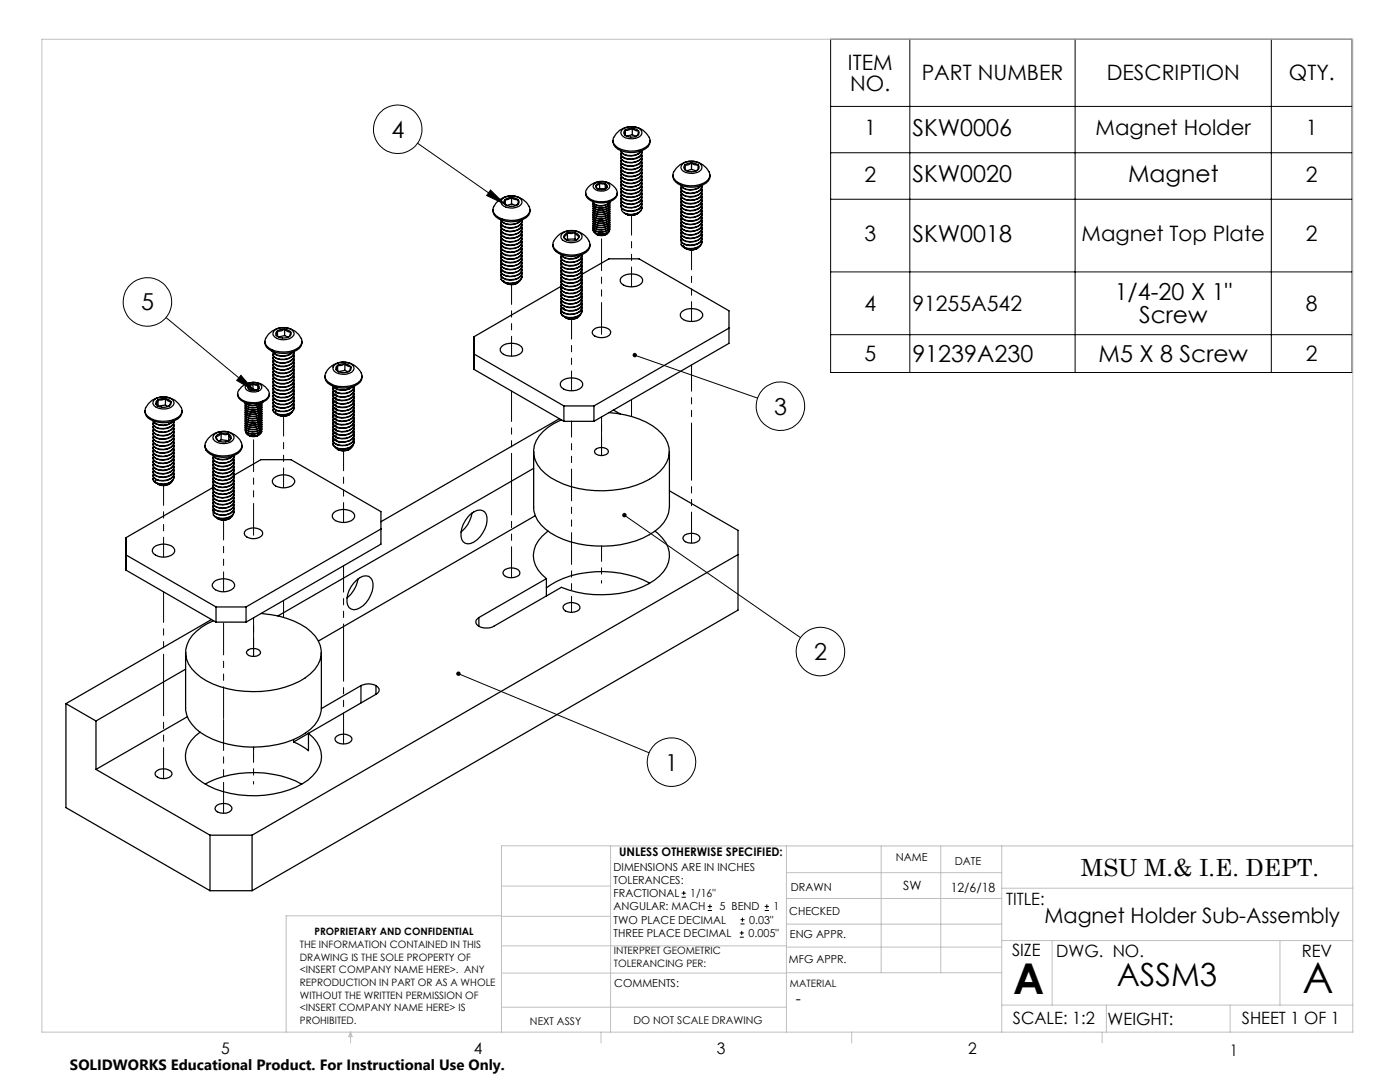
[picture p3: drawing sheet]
<svg xmlns="http://www.w3.org/2000/svg" width="279mm" height="216mm" viewBox="0 0 279 216" stroke-linecap="round" stroke-linejoin="round" font-family="sans-serif">
<defs><g id="words">
<g font-size="8.5">
<text x="202.2" y="198.3">A</text>
<text x="260" y="198.1">A</text>
</g>
<text font-size="6.3" x="222.9" y="196.8">ASSM3</text>
<g font-size="4.7">
<text x="78.1" y="27.5">4</text>
<text x="182.1" y="27.1">SKW0006</text>
<text x="182.1" y="36.4">SKW0020</text>
<text x="225.1" y="36.4">Magnet</text>
<text x="182.1" y="48.2">SKW0018</text>
<text x="222.5" y="59.9">1/4-20 X 1&quot;</text>
<text x="28.1" y="61.9">5</text>
<text x="227.3" y="64.4">Screw</text>
<text x="182.1" y="72.2">91239A230</text>
<text x="219.2" y="72.2">M5 X 8 Screw</text>
<text x="154.5" y="82.7">3</text>
<text x="162.5" y="131.7">2</text>
<text x="132.7" y="153.8">1</text>
<text x="215.7" y="174.7">MSU M.&amp; I.E. DEPT.</text>
</g>
<g font-size="4.2">
<text x="169.2" y="14">ITEM</text>
<text x="184" y="16">PART NUMBER</text>
<text x="220.9" y="16">DESCRIPTION</text>
<text x="257.2" y="16">QTY.</text>
<text x="169.7" y="18.1">NO.</text>
<text x="172.5" y="27">1</text>
<text x="218.7" y="27">Magnet Holder</text>
<text x="260.6" y="27">1</text>
<text x="172.5" y="36.2">2</text>
<text x="260.6" y="36.2">2</text>
<text x="172.5" y="48.1">3</text>
<text x="215.8" y="48.1">Magnet Top Plate</text>
<text x="260.6" y="48.1">2</text>
<text x="172.5" y="62">4</text>
<text x="182.1" y="62">91255A542</text>
<text x="260.6" y="62">8</text>
<text x="172.5" y="72.1">5</text>
<text x="260.6" y="72.1">2</text>
<text x="208.4" y="184.3">Magnet Holder Sub-Assembly</text>
</g>
<g font-size="3.4">
<text x="200.8" y="180.5">TITLE:</text>
<text x="202" y="190.8">SIZE</text>
<text x="210.8" y="190.9">DWG. NO.</text>
<text x="259.8" y="191">REV</text>
<text x="202.1" y="204.4">SCALE: 1:2</text>
<text x="221" y="204.5">WEIGHT:</text>
<text x="247.8" y="204.4">SHEET 1 OF 1</text>
</g>
<g font-size="3.2">
<text x="158.8" y="200.4">-</text>
<text x="44.2" y="210.4">5</text>
<text x="94.6" y="210.3">4</text>
<text x="143.1" y="210.4">3</text>
<text x="193.2" y="210.3">2</text>
<text x="245.4" y="210.6">1</text>
</g>
<text font-size="3" x="14" y="213.5">SOLIDWORKS Educational Product. For Instructional Use Only.</text>
<g font-size="2.5">
<text x="180.3" y="177.7">SW</text>
<text x="189.7" y="177.9">12/6/18</text>
</g>
<text font-size="2.4" x="123.6" y="170.8">UNLESS OTHERWISE SPECIFIED:</text>
<g font-size="2.2">
<text x="122.5" y="173.7">DIMENSIONS ARE IN INCHES</text>
<text x="178.8" y="171.8">NAME</text>
<text x="190.6" y="172.5">DATE</text>
<text x="122.5" y="176.4">TOLERANCES:</text>
<text x="122.5" y="179">FRACTIONAL</text>
<text x="137.8" y="179">1/16&quot;</text>
<text x="157.8" y="177.8">DRAWN</text>
<text x="122.5" y="184.3">TWO PLACE DECIMAL</text>
<text x="122.5" y="181.7">ANGULAR: MACH</text>
<text x="143.6" y="181.7">5 BEND</text>
<text x="149.5" y="184.3">0.03&quot;</text>
<text x="154.4" y="181.7">1</text>
<text x="157.5" y="182.5">CHECKED</text>
<text x="122.5" y="187">THREE PLACE DECIMAL</text>
<text x="149.4" y="187">0.005&quot;</text>
<text x="157.6" y="187.2">ENG APPR.</text>
<text x="122.6" y="197">COMMENTS:</text>
<text x="157.4" y="192.2">MFG APPR.</text>
</g>
<g font-size="2.1">
<text x="105.8" y="204.5">NEXT ASSY</text>
<text x="126.4" y="204.3">DO NOT SCALE DRAWING</text>
</g>
<g font-size="2">
<text x="59.8" y="189.2">THE INFORMATION CONTAINED IN THIS</text>
<text x="59.8" y="191.7">DRAWING IS THE SOLE PROPERTY OF</text>
<text x="62.8" y="186.5">PROPRIETARY AND CONFIDENTIAL</text>
<text x="122.5" y="190.4">INTERPRET GEOMETRIC</text>
<text x="59.8" y="194.2">&lt;INSERT COMPANY NAME HERE&gt;. ANY</text>
<text x="59.8" y="196.8">REPRODUCTION IN PART OR AS A WHOLE</text>
<text x="122.5" y="192.9">TOLERANCING PER:</text>
<text x="157.7" y="197">MATERIAL</text>
<text x="59.8" y="199.3">WITHOUT THE WRITTEN PERMISSION OF</text>
<text x="59.8" y="201.8">&lt;INSERT COMPANY NAME HERE&gt; IS</text>
<text x="59.8" y="204.3">PROHIBITED.</text>
</g>
</g></defs>
<g fill="none" stroke="#000" stroke-width=".2">
<path d="M165.8 7.8h104v66.5h-104zM181.6 7.8v66.5M214.6 7.8v66.5M253.7 7.8v66.5M83.3 28.6l17.5 12.1M97.9 37.9l2.9 2.8-3.7-1.7zM165.8 30.5h104M165.8 39.8h104M165.8 21.2h104M165.8 54.3h104M33.1 63.4l17.6 14.5M48.1 74.9l2.6 3-3.5-2z"/>
<path d="M126.7 70.9l24.5 8.5M165.8 66.8h104M124.6 102.8l35.2 24.4M91.5 134.4l38 15.8M136 179h.9M136 178.2h.9M136.5 177.8v.8M141.3 181.7h.8M141.3 180.9h.8M141.7 180.4v.9M147.6 187h.8M147.6 186.2h.8"/>
<path d="M147.8 184.4h.8M147.8 183.5h.8M148 185.7v.9M148.2 183.1v.8M152.6 181.7h.9M152.6 180.9h.9M153 180.4v.9"/>
<circle cx="79.4" cy="25.8" r="4.8"/>
<circle cx="29.4" cy="60.2" r="4.8"/>
<circle cx="155.8" cy="81.1" r="4.8"/>
<circle cx="163.7" cy="130" r="4.8"/>
<circle cx="134" cy="152.1" r="4.8"/>
</g>
<g fill="none" stroke="#c0c0c0" stroke-width=".2">
<path d="M8.4 7.8h261.6v198.2h-261.6zM100.1 176.8h21.7M121.8 168.8v37.2M157 168.8v37.2M157 179.3h42.9M157 174.1h42.9M175.9 168.8v25.3M187.7 168.8v25.3M199.9 177.2h70.1M199.9 168.8v37.2M270 168.8h-169.9v37.2M100.1 194.2h56.9"/>
<path d="M100.1 188.7h56.9M100.1 182.8h21.7M100.1 182.7h-43v23.3M157 194.1h42.9M157 184.4h42.9M157 189h42.9M199.9 187.7h70.1M210 187.7v12.9M255.4 187.7v12.9M70 206v2.1M70 206l.3 .8h-.7zM100.1 201h56.9"/>
<path d="M119.9 206v2.1M170 206v2.1M199.9 200.6h70.1M220 206v2.1M220.8 200.6v5.4M245.5 200.6v5.4"/>
</g>
<path d="M48.1 74.9l2.6 3-3.5-2zM97.9 37.9l2.9 2.8-3.7-1.7zM126.4 70.6l-.1 .1 .4 .2-.4-.2a.44 .44 0 0 0 .4 .6 .44 .44 0 0 0 .4-.6 .44 .44 0 0 0-.7-.1zM124.2 102.6a.44 .44 0 0 0 .3 .7 .44 .44 0 0 0 .5-.6 .44 .44 0 0 0-.7-.2l.3 .3zM91.2 134.1l-.1 .2 .4 .1-.4-.1a.45 .45 0 0 0 .4 .6 .45 .45 0 0 0 .4-.7 .45 .45 0 0 0-.7-.1z" fill="#000"/>
<g fill="none" stroke="#000" stroke-width=".25">
<path d="M100.3 39.6a3.2 3.2 0 0 1 3.6 .1l.2 .3a1.14 1.14 0 0 1-1.1 1.4 2.35 2.35 0 0 1-3-1v-.4zM100.8 39.9a.56 .56 0 0 0 0 .8M100.8 39.9v.8M102.1 39.4l-.6 .1-.7 .4M102.1 39.4l.6 .1 .7 .4M102.1 39.4l-.6 .4-.7 .1M102.1 39.4l.4 .3 .9 .2M102.1 39.4v1.3M103.4 39.9a.56 .56 0 0 1 0 .8M103.4 39.9v.8M116.9 38.5a1.8 1.8 0 0 0 1.8 1.8 4.4 4.4 0 0 0 4.2-.9l.3-.4v-.5M117.4 37.3a3.4 3.4 0 0 1 5.8 1 1.66 1.66 0 0 1-1.4 1.6 4.4 4.4 0 0 1-4.7-.8 1.36 1.36 0 0 1 .3-1.8z"/>
<path d="M118.5 36.9a2.2 2.2 0 0 1 3.2 .1 1.05 1.05 0 0 1-1.2 1.1 1.88 1.88 0 0 1-2.1-.9zM118.9 37a1.21 1.21 0 0 0 1.9 .7l.4-.4M118.9 37l.3 .6M119.7 36.5l1.1 .2M119.7 36.5l-.5 .2-.3 .3M119.7 36.5l-.4 .4-.4 .1M119.7 36.5l.6 .2h.5M119.7 37.6l-.3 .1M119.7 36.5v1.1M120.8 36.7l.3 .2 .1 .4M120.8 36.7l.4 .6M120.8 36.7v1"/>
<path d="M121.2 37.3l-.4 .4-1.1-.1M122.3 28v.3a2.6 2.6 0 0 0 2.6 2 5 5 0 0 0 4.5-1.1l.2-.5 .1-.7M123 26.6a3.9 3.9 0 0 1 6.7 1.3 1.86 1.86 0 0 1-1.4 1.8 5.4 5.4 0 0 1-5.5-.6 1.4 1.4 0 0 1-.3-1.7zM123.9 30.1a1.23 1.23 0 0 0 1.3 1 2.65 2.65 0 0 0 2.9-1.1v.3a1.85 1.85 0 0 1-2 1.4 1.88 1.88 0 0 1-2.2-1l.1-.3M123.9 30a1.23 1.23 0 0 0 1.3 1 2.76 2.76 0 0 0 2.8-.9M123.9 36.9v.1M124 26.1a2.92 2.92 0 0 1 3.9-.2 .92 .92 0 0 1-.4 1.5 2.95 2.95 0 0 1-3.5-.5l-.1-.4zM124.6 26.8a2.21 2.21 0 0 0 2.6 .2M124.6 26.8l.5 .4 1.1-.3M124.8 26a.58 .58 0 0 0-.2 .8M124.8 26l-.2 .8M124.8 26v1"/>
<path d="M126.2 25.6l.7 .2 .5 .3M126.2 25.6l-1 .1-.4 .3M126.2 25.6l.7 .5h.5M126.2 25.6l-1 .4h-.4M126.2 26.9l.7 .3M126.2 25.6v1.3M127.2 27l-.2 .1M127.4 26.1a.62 .62 0 0 1-.2 .9M127.4 26.1l-.2 .9M128.1 39.7v.3a1.84 1.84 0 0 1-2 1.4 1.88 1.88 0 0 1-2.2-1l.1-.4M128.1 39v.3a1.85 1.85 0 0 1-2 1.4 1.88 1.88 0 0 1-2.2-1l.1-.3M128.1 38.3v.3a1.91 1.91 0 0 1-2 1.4 1.99 1.99 0 0 1-2.2-1l.1-.3"/>
<path d="M128.1 37.6v.3a1.85 1.85 0 0 1-2 1.4 1.88 1.88 0 0 1-2.2-1l.1-.3M128.1 36.9v.3a1.85 1.85 0 0 1-2 1.4 1.88 1.88 0 0 1-2.2-1l.1-.3M128.1 36.3v.2a1.84 1.84 0 0 1-2 1.5 1.88 1.88 0 0 1-2.2-1.1l.1-.3M128.1 35.6v.2a1.85 1.85 0 0 1-2 1.5 1.88 1.88 0 0 1-2.2-1.1l.1-.3M128.1 34.9v.2a1.91 1.91 0 0 1-2 1.5 1.99 1.99 0 0 1-2.2-1l.1-.4M128.1 34.2v.3a1.85 1.85 0 0 1-2 1.4 1.88 1.88 0 0 1-2.2-1l.1-.4M128.1 33.5v.3a1.85 1.85 0 0 1-2 1.4 1.88 1.88 0 0 1-2.2-1.1l.1-.3M128.1 32.8v.3a1.84 1.84 0 0 1-2 1.4 1.88 1.88 0 0 1-2.2-1l.1-.4M128.1 32.1v.3a1.85 1.85 0 0 1-2 1.4 1.88 1.88 0 0 1-2.2-1l.1-.3M128.1 31.4v.3a1.91 1.91 0 0 1-2 1.4 1.99 1.99 0 0 1-2.2-1l.1-.4M128.1 30.7v.3a1.85 1.85 0 0 1-2 1.4 1.88 1.88 0 0 1-2.2-1l.1-.4M128.1 39.3a1.34 1.34 0 0 1-1.2 1.3 2.99 2.99 0 0 1-2.8-.4l-.2-.5"/>
<path d="M128.1 38.6a1.39 1.39 0 0 1-1.2 1.4 2.86 2.86 0 0 1-2.8-.5l-.2-.5M128.1 37.9a1.34 1.34 0 0 1-1.2 1.4 2.86 2.86 0 0 1-2.8-.5l-.2-.5M128.1 37.3a1.39 1.39 0 0 1-1.2 1.3 2.86 2.86 0 0 1-2.8-.5l-.2-.5M128.1 36.5a1.39 1.39 0 0 1-1.2 1.4 2.86 2.86 0 0 1-2.8-.5l-.2-.4M128.1 35.9a1.34 1.34 0 0 1-1.2 1.3 2.99 2.99 0 0 1-2.8-.4l-.2-.6M128.1 35.2a1.85 1.85 0 0 1-2 1.5 1.84 1.84 0 0 1-2.2-1.1v-.1M128.1 34.5a1.34 1.34 0 0 1-1.2 1.3 2.86 2.86 0 0 1-2.8-.5l-.2-.5M128.1 33.8a1.39 1.39 0 0 1-1.2 1.3 2.86 2.86 0 0 1-2.8-.4l-.2-.6M128.1 33.1a1.39 1.39 0 0 1-1.2 1.3 2.86 2.86 0 0 1-2.8-.4l-.2-.6M128.1 32.4a1.34 1.34 0 0 1-1.2 1.3 2.99 2.99 0 0 1-2.8-.4l-.2-.6M128.1 31.8a1.85 1.85 0 0 1-2 1.4 1.84 1.84 0 0 1-2.2-1.1M128.1 31a1.34 1.34 0 0 1-1.2 1.3 2.86 2.86 0 0 1-2.8-.4l-.2-.5"/>
<path d="M128.1 30.3a1.39 1.39 0 0 1-1.2 1.4 2.86 2.86 0 0 1-2.8-.5l-.2-.5M128.1 31.7v.1M128.1 35.2v.1M134.3 34.9a2.05 2.05 0 0 0 1.8 2.2 5.2 5.2 0 0 0 5.3-1l.2-.5 .1-.7M135 33.5a3.9 3.9 0 0 1 6.7 1.3 1.88 1.88 0 0 1-1.4 1.8 4.9 4.9 0 0 1-5.8-1 1.65 1.65 0 0 1 .5-2.1zM135.9 36.8a1.49 1.49 0 0 0 1.8 1.1 2.32 2.32 0 0 0 2.2-.9M135.9 36.9a1.49 1.49 0 0 0 1.8 1 2.39 2.39 0 0 0 2.2-.9M136.2 32.7a3.2 3.2 0 0 1 3.6 0 .92 .92 0 0 1-.3 1.6 3.1 3.1 0 0 1-3.5-.5l-.1-.4 .1-.3zM136.7 32.9a.56 .56 0 0 0 0 .9M136.7 33.8a2.28 2.28 0 0 0 2.6 0M136.7 33.8l.3 .2M136.7 32.9v.9"/>
<path d="M138 32.5l-.6 .1-.7 .3M138 32.5l.6 .1 .7 .3M138 32.5l-.6 .4h-.7M138 32.5l.4 .3 .9 .1M138 33.8l-.9 .3M138 33.8l.9 .3M138 32.5v1.3M139.3 32.9a.56 .56 0 0 1 0 .9M139.3 33.8l-.3 .3M139.3 32.9v.9M140.1 39.6a1.45 1.45 0 0 1-1.6 1.6 2.39 2.39 0 0 1-2.5-.7v-.5M140.1 38.9a1.42 1.42 0 0 1-1.6 1.6 2.48 2.48 0 0 1-2.5-.6v-.6"/>
<path d="M140.1 38.2a1.45 1.45 0 0 1-1.6 1.7 2.39 2.39 0 0 1-2.5-.7v-.6M140.1 37.5a1.42 1.42 0 0 1-1.6 1.7 2.39 2.39 0 0 1-2.5-.7v-.6M140.1 37v.3a2.5 2.5 0 0 1-3.2 1.1l-.6-.2-.3-.4v-.6M140.1 39.9a1.24 1.24 0 0 1-.8 1.2 2.96 2.96 0 0 1-3.3-.5l-.1-.3M140.1 39.2a1.5 1.5 0 0 1-1.6 1.4 2.39 2.39 0 0 1-2.5-.7l-.1-.4M140.1 38.5a1.24 1.24 0 0 1-.8 1.2 2.9 2.9 0 0 1-3.3-.5l-.1-.3M140.1 37.8a1.24 1.24 0 0 1-.8 1.2 2.81 2.81 0 0 1-3.3-.4l-.1-.4M140.1 37.1a1.5 1.5 0 0 1-1.6 1.5 2.39 2.39 0 0 1-2.5-.7l-.1-.4M98.4 41.8a2 2 0 0 0 1.8 2.2 5.3 5.3 0 0 0 5.3-1l.2-.5 .1-.7M99.1 40.4a3.9 3.9 0 0 1 6.7 1.3 1.86 1.86 0 0 1-1.4 1.8 5.5 5.5 0 0 1-5.4-.5 1.41 1.41 0 0 1-.5-1.8zM99.9 44.4v.1M99.9 45.1v.1"/>
<path d="M99.9 45.8v.1M99.9 46.5v.1M99.9 47.2h.1M99.9 47.9h.1M99.9 48.5v.1M99.9 49.2v.1M99.9 49.9v.1M99.9 50.6v.1M99.9 51.3v.1M99.9 52v.1M99.9 52.7v.1M99.9 53.4v.1"/>
<path d="M99.9 54.1v.1M99.9 54.8v.1M100 43.7a1.56 1.56 0 0 0 1.8 1.1 2.34 2.34 0 0 0 2.2-.9M100 43.8a1.56 1.56 0 0 0 1.8 1 2.3 2.3 0 0 0 2.2-.9M100 55.7l.3 .4 .7 .4M100.1 55.2l-.1 .5M100.5 56l.1 .1M100.6 56.3l.4 .2M100.8 40.7a2.28 2.28 0 0 0 2.6 0M100.8 40.7l.3 .3M102.1 40.7l.9 .3 .4-.3M102.1 40.7l-1 .3"/>
<path d="M103.3 56.4l-.2 .2a2.34 2.34 0 0 1-2.2-.1M103.8 56a2.3 2.3 0 0 1-3 .4M104.1 54.8a1.45 1.45 0 0 1-1.5 1.6 2.49 2.49 0 0 1-2.6-.7M104.1 54.1a1.42 1.42 0 0 1-1.5 1.6 2.58 2.58 0 0 1-2.6-.6v-.6M104.1 53.4a1.45 1.45 0 0 1-1.5 1.7 2.49 2.49 0 0 1-2.6-.7v-.6M104.1 52.7a1.42 1.42 0 0 1-1.5 1.7 2.49 2.49 0 0 1-2.6-.7v-.6M104.1 52a1.45 1.45 0 0 1-1.5 1.7 2.68 2.68 0 0 1-2.6-.7v-.6M104.1 51.3a1.45 1.45 0 0 1-1.5 1.7 2.49 2.49 0 0 1-2.6-.7v-.6M104.1 50.6a1.42 1.42 0 0 1-1.5 1.7 2.58 2.58 0 0 1-2.6-.7v-.6M104.1 50a1.45 1.45 0 0 1-1.5 1.6 2.49 2.49 0 0 1-2.6-.7v-.6M104.1 49.2a1.42 1.42 0 0 1-1.5 1.7 2.49 2.49 0 0 1-2.6-.7v-.6M104.1 48.6a1.45 1.45 0 0 1-1.5 1.6 2.68 2.68 0 0 1-2.6-.7v-.5"/>
<path d="M104.1 47.9a1.45 1.45 0 0 1-1.5 1.6 2.49 2.49 0 0 1-2.6-.7v-.5M104.1 47.2a1.42 1.42 0 0 1-1.5 1.6 2.58 2.58 0 0 1-2.6-.6v-.6M104.1 46.5a1.45 1.45 0 0 1-1.5 1.7 2.49 2.49 0 0 1-2.6-.8v-.5M104.1 45.8a1.42 1.42 0 0 1-1.5 1.6 2.49 2.49 0 0 1-2.6-.7v-.5M104.1 45.1a1.45 1.45 0 0 1-1.5 1.7 2.68 2.68 0 0 1-2.6-.7v-.6M104.1 44.4a1.45 1.45 0 0 1-1.5 1.7 2.49 2.49 0 0 1-2.6-.7v-.6M104.1 43.9a1.45 1.45 0 0 1-1.5 1.5 2.58 2.58 0 0 1-2.6-.7v-.6M104.1 55.2a1.46 1.46 0 0 1-1.5 1.3h-1.6M104.1 54.5a1.51 1.51 0 0 1-1.5 1.3 2.49 2.49 0 0 1-2.6-.7v-.2M104.1 53.8a1.46 1.46 0 0 1-1.5 1.3 2.49 2.49 0 0 1-2.6-.7v-.2M104.1 53.1a1.51 1.51 0 0 1-1.5 1.4 2.49 2.49 0 0 1-2.6-.7v-.3M104.1 52.4a1.45 1.45 0 0 1-1.5 1.4 2.49 2.49 0 0 1-2.6-.7v-.3"/>
<path d="M104.1 51.8a1.46 1.46 0 0 1-1.5 1.3 2.58 2.58 0 0 1-2.6-.7v-.3M104.1 51a1.51 1.51 0 0 1-1.5 1.4 2.49 2.49 0 0 1-2.6-.7v-.3M104.1 50.4a1.46 1.46 0 0 1-1.5 1.3 2.49 2.49 0 0 1-2.6-.7v-.3M104.1 49.7a1.51 1.51 0 0 1-1.5 1.3 2.49 2.49 0 0 1-2.6-.7v-.3M104.1 49a1.45 1.45 0 0 1-1.5 1.3 2.49 2.49 0 0 1-2.6-.7v-.3M104.1 48.3a1.46 1.46 0 0 1-1.5 1.3 2.58 2.58 0 0 1-2.6-.7v-.3M104.1 47.6a1.51 1.51 0 0 1-1.5 1.3 2.49 2.49 0 0 1-2.6-.7v-.3M104.1 46.9a1.46 1.46 0 0 1-1.5 1.3 2.49 2.49 0 0 1-2.6-.7v-.3M104.1 46.2a1.51 1.51 0 0 1-1.5 1.4 2.49 2.49 0 0 1-2.6-.8v-.2M104.1 45.5a1.46 1.46 0 0 1-1.5 1.3 2.49 2.49 0 0 1-2.6-.7v-.2M104.1 44.8a1.46 1.46 0 0 1-1.5 1.3 2.58 2.58 0 0 1-2.6-.6v-.3M104.1 44.1a1.51 1.51 0 0 1-1.5 1.4 2.49 2.49 0 0 1-2.6-.7v-.3"/>
<path d="M104.2 44.1h.1M104.2 44.7v.1M104.2 45.4v.1M104.2 46.1v.1M104.2 46.8v.1M104.2 47.5v.1M104.2 48.2v.1M104.2 48.9v.1M104.2 49.6v.1M104.2 50.3v.1M104.2 51h.1M104.2 51.6v.2"/>
<path d="M104.2 52.4h.1M104.2 53.1h.1M104.2 53.7v.1M104.2 54.4v.1M104.2 55.1v.1M110.3 48.8a1.65 1.65 0 0 0 1.2 1.8 5.3 5.3 0 0 0 5.9-.7l.3-.5 .1-.6M111.2 47.2a3.9 3.9 0 0 1 6.5 1.4 1.88 1.88 0 0 1-1.3 1.8 5.5 5.5 0 0 1-5.5-.5 1.66 1.66 0 0 1 .3-2.7zM112 50.7a1.36 1.36 0 0 0 1.6 1 2.39 2.39 0 0 0 2.3-.8M112 50.8a2.7 2.7 0 0 0 3.9 .1M112 57.1l-17.4 10.1v6.5l17.9 10.4M112 50.9v.5a2.47 2.47 0 0 0 3.2 .7l.6-.4 .3-.8 .1 .1a1.68 1.68 0 0 1-1.8 1.4 1.95 1.95 0 0 1-2.4-1l-.1-.1M112.1 46.7a2.92 2.92 0 0 1 3.9 0l.2 .4a1.48 1.48 0 0 1-1.5 1.3 2.6 2.6 0 0 1-2.7-.9l-.1-.4z"/>
<path d="M112.5 47.2l.6 .7M113.2 46.5a.95 .95 0 0 0-.7 .7M113.2 46.5l-.7 .7M113.2 47.7l-.1 .2M113.2 46.5v1.2M114.8 46.4l-.8-.1-.8 .2M114.8 46.4a.95 .95 0 0 1 .8 .8M114.8 46.4l.4 .6 .4 .2M114.8 46.4l-.7 .2-.9-.1M114.8 47.7h-1.6M114.8 47.7l.2 .2M114.8 46.4v1.3"/>
<path d="M115.6 47.2a1.57 1.57 0 0 1-2.3 .8 .85 .85 0 0 1-.8-.8M115.6 47.2l-.6 .7M116.1 59.6v.1a1.61 1.61 0 0 1-1.7 1.6 2.26 2.26 0 0 1-2.4-.9v-.5M116.1 58.9v.1a1.61 1.61 0 0 1-1.7 1.6 2.26 2.26 0 0 1-2.4-.9v-.5M116.1 58.2v.1a1.56 1.56 0 0 1-1.7 1.6 2.18 2.18 0 0 1-2.4-.8v-.5M116.1 57.5v.1a1.61 1.61 0 0 1-1.7 1.6 2.26 2.26 0 0 1-2.4-.9v-.4M116.1 56.9a1.56 1.56 0 0 1-1.7 1.6 2.18 2.18 0 0 1-2.4-.8v-.5M116.1 56.2a1.61 1.61 0 0 1-1.7 1.6 2.26 2.26 0 0 1-2.4-.8v-.5M116.1 55.5a1.61 1.61 0 0 1-1.7 1.6 2.26 2.26 0 0 1-2.4-.8v-.5M116.1 54.8v.1a1.56 1.56 0 0 1-1.7 1.5 2.18 2.18 0 0 1-2.4-.8v-.5M116.1 54.1v.1a1.61 1.61 0 0 1-1.7 1.5 2.26 2.26 0 0 1-2.4-.8v-.5M116.1 53.4a1.56 1.56 0 0 1-1.7 1.6 2.18 2.18 0 0 1-2.4-.8v-.5"/>
<path d="M116.1 52.7v.1a1.61 1.61 0 0 1-1.7 1.6 2.26 2.26 0 0 1-2.4-.9v-.5M116.1 52v.1a1.56 1.56 0 0 1-1.7 1.6 2.26 2.26 0 0 1-2.4-.9v-.5M116.1 51.3v.1a1.56 1.56 0 0 1-1.7 1.6 2.18 2.18 0 0 1-2.4-.9v-.5M116.1 54.8l5.4-3.2h6l18 10.4v6.5l-27 15.6M116.2 59.9a1.31 1.31 0 0 1-1 1.2 3.1 3.1 0 0 1-2.9-.2l-.4-.6M116.2 59.2a1.31 1.31 0 0 1-1 1.2 2.73 2.73 0 0 1-3.2-.6l-.1-.3M116.2 58.5a1.31 1.31 0 0 1-1 1.3 3.1 3.1 0 0 1-2.9-.3l-.4-.6M116.2 57.8a1.31 1.31 0 0 1-1 1.3 2.73 2.73 0 0 1-3.2-.6l-.1-.3M116.2 57.1a1.31 1.31 0 0 1-1 1.3 3.3 3.3 0 0 1-2.9-.3l-.4-.6M116.2 56.4a1.31 1.31 0 0 1-1 1.3 3.1 3.1 0 0 1-2.9-.2l-.4-.7M116.2 55.7a1.31 1.31 0 0 1-1 1.3 2.73 2.73 0 0 1-3.2-.6l-.1-.3M116.2 55.1a1.31 1.31 0 0 1-1 1.2 3.1 3.1 0 0 1-2.9-.2l-.4-.7"/>
<path d="M116.2 54.4a1.31 1.31 0 0 1-1 1.2 2.73 2.73 0 0 1-3.2-.6l-.1-.3M116.2 53.7a1.31 1.31 0 0 1-1 1.2 3.3 3.3 0 0 1-2.9-.2l-.4-.7M116.2 53a1.31 1.31 0 0 1-1 1.2 3.1 3.1 0 0 1-2.9-.2l-.4-.7M116.2 52.3a1.31 1.31 0 0 1-1 1.2 2.73 2.73 0 0 1-3.2-.6l-.1-.3M116.2 51.6a1.31 1.31 0 0 1-1 1.2 3.1 3.1 0 0 1-2.9-.2l-.4-.6M118.4 40.2v.1M118.4 40.6v.1M118.4 41.1h.1M118.4 41.5v.1M118.4 41.9v.1M118.4 42.4h.1M118.4 42.8v.1"/>
<path d="M118.4 43.3h.1M118.4 43.7h.1M118.4 44.1v.1M118.4 44.6h.1M118.4 45h.1M118.4 45.4v.1M118.4 45.9v.1M118.4 45.4v.1a2.09 2.09 0 0 0 3.2 0l.1-.2a1.42 1.42 0 0 1-1.5 1 1.64 1.64 0 0 1-1.8-.8zM118.4 45a1.86 1.86 0 0 0 2.4 .7l.5-.3 .4-.6a1.42 1.42 0 0 1-1.5 1.1 1.48 1.48 0 0 1-1.8-.9M118.4 44.1v.1a2.09 2.09 0 0 0 3.2 0l.1-.2a1.42 1.42 0 0 1-1.5 1 1.64 1.64 0 0 1-1.8-.8zM118.4 43.7a1.86 1.86 0 0 0 2.4 .7l.5-.3 .4-.6a1.42 1.42 0 0 1-1.5 1.1 1.48 1.48 0 0 1-1.8-.9M118.4 42.8v.1a2.09 2.09 0 0 0 3.2 0l.1-.2a1.42 1.42 0 0 1-1.5 1 1.48 1.48 0 0 1-1.8-.8"/>
<path d="M118.4 42.4a1.86 1.86 0 0 0 2.4 .7l.5-.3 .4-.6a1.42 1.42 0 0 1-1.5 1.1 1.48 1.48 0 0 1-1.8-.9M118.4 41.9v.1a2.11 2.11 0 0 0 3.2 .1l.1-.3a2 2 0 0 1-3.2 .6zM118.4 41.5v.1a2.09 2.09 0 0 0 3.2 0l.1-.3a1.42 1.42 0 0 1-1.5 1.1 1.48 1.48 0 0 1-1.8-.8M118.4 41.1a1.81 1.81 0 0 0 2.4 .7l.5-.3 .4-.6a1.42 1.42 0 0 1-1.5 1.1 1.48 1.48 0 0 1-1.8-.9M118.4 40.2v.1a2.09 2.09 0 0 0 3.2 0M118.4 40.3a1.81 1.81 0 0 0 2.4 .7l.5-.3 .3-.4M118.5 45.5l-.1 .4a2.11 2.11 0 0 0 3.2 .1l.1-.3a2 2 0 0 1-3.2 .6l-.1-.4M121.1 46.7a1.95 1.95 0 0 1-2.1 0M121.6 46a1.81 1.81 0 0 1-2.9 .5v-.1M121.6 40.3h.1a1.37 1.37 0 0 1-1.5 1.2 1.48 1.48 0 0 1-1.8-.9v.1a1.86 1.86 0 0 0 2.4 .7l.5-.3 .3-.3 .1-.4M121.7 44.3a1.34 1.34 0 0 1-1.5 1.1 1.48 1.48 0 0 1-1.8-.8M121.7 43a1.34 1.34 0 0 1-1.5 1.1 1.48 1.48 0 0 1-1.8-.8"/>
<path d="M121.7 44.4a1.34 1.34 0 0 1-1.5 1 1.42 1.42 0 0 1-1.8-.8M121.7 43.1a1.34 1.34 0 0 1-1.5 1 1.42 1.42 0 0 1-1.8-.8M121.7 43v.1M121.7 44.3v.1M123.9 40.4h.1M124 55.4a3.3 3.3 0 0 1 4 0 .94 .94 0 0 1-.4 1.5 3.4 3.4 0 0 1-3.6-.3l-.2-.4v-.5zM124 41.5a1.17 1.17 0 0 0 1.2 1.3M124.6 42.5l.2 .2M124.8 42.6a2.35 2.35 0 0 0 2.1 .1M126.6 42.8h-1.4M126.9 42.7l-1.7 .1M127.2 42.7a2.34 2.34 0 0 1-2.3 0l.3 .1"/>
<path d="M127.5 42.5a2.24 2.24 0 0 1-2.3 .3M128.1 41.1v.3a1.85 1.85 0 0 1-2 1.4h-.9M128.1 40.4v.3a1.85 1.85 0 0 1-2 1.4 1.88 1.88 0 0 1-2.2-1l.1-.4M128.1 41.4a1.34 1.34 0 0 1-1.2 1.3M128.1 40.7a1.39 1.39 0 0 1-1.2 1.4 2.86 2.86 0 0 1-2.8-.5l-.2-.5M128.1 40a1.39 1.39 0 0 1-1.2 1.3 2.86 2.86 0 0 1-2.8-.4l-.2-.4M135.9 40.3v.1M135.9 43.7v.1M136 48.8l.2 .4 .7 .4M136 48.3v.5M136.4 49.1l.1 .1M136.5 49.4l.4 .2"/>
<path d="M139.2 49.5l-.2 .1a2.34 2.34 0 0 1-2.2 0M139.7 49a2.35 2.35 0 0 1-3 .5M140.1 47.9a1.42 1.42 0 0 1-1.6 1.6 2.39 2.39 0 0 1-2.5-.7M140.1 47.2a1.42 1.42 0 0 1-1.6 1.6 2.48 2.48 0 0 1-2.5-.6v-.6M140.1 46.5a1.45 1.45 0 0 1-1.6 1.7 2.39 2.39 0 0 1-2.5-.8v-.5M140.1 45.8a1.42 1.42 0 0 1-1.6 1.6 2.39 2.39 0 0 1-2.5-.7v-.5M140.1 45.1v.5a2.55 2.55 0 0 1-3.2 1.1l-.6-.2-.3-.4v-.6M140.1 44.4a1.42 1.42 0 0 1-1.6 1.7 2.39 2.39 0 0 1-2.5-.7v-.6M140.1 43.7a1.42 1.42 0 0 1-1.6 1.7 2.48 2.48 0 0 1-2.5-.7v-.6M140.1 43a1.45 1.45 0 0 1-1.6 1.7 2.39 2.39 0 0 1-2.5-.7v-.6M140.1 42.3a1.42 1.42 0 0 1-1.6 1.7 2.39 2.39 0 0 1-2.5-.7v-.6M140.1 41.7v.5a2.55 2.55 0 0 1-3.2 1.1l-.6-.3-.3-.4v-.5"/>
<path d="M140.1 41a1.42 1.42 0 0 1-1.6 1.6 2.39 2.39 0 0 1-2.5-.7v-.6M140.1 40.3a1.42 1.42 0 0 1-1.6 1.6 2.48 2.48 0 0 1-2.5-.7v-.5M140.1 45.5a1.46 1.46 0 0 1-1.6 1.3 2.39 2.39 0 0 1-2.5-.7l-.1-.3M140.1 48.2a1.24 1.24 0 0 1-.8 1.2l-1.6 .3-.8-.1M140.1 47.5a1.5 1.5 0 0 1-1.6 1.4 2.39 2.39 0 0 1-2.5-.7l-.1-.3M140.1 46.8a1.24 1.24 0 0 1-.8 1.2 2.96 2.96 0 0 1-3.3-.4l-.1-.4M140.1 46.1a1.5 1.5 0 0 1-1.6 1.5 2.39 2.39 0 0 1-2.5-.8l-.1-.3M140.1 44.7a1.24 1.24 0 0 1-.8 1.2 2.81 2.81 0 0 1-3.3-.4l-.1-.4M140.1 44.1a1.5 1.5 0 0 1-1.6 1.4 2.39 2.39 0 0 1-2.5-.7l-.1-.4M140.1 43.4a1.24 1.24 0 0 1-.8 1.1 2.96 2.96 0 0 1-3.3-.4l-.1-.3M140.1 42.7a1.5 1.5 0 0 1-1.6 1.4 2.39 2.39 0 0 1-2.5-.7l-.1-.4M140.1 42a1.24 1.24 0 0 1-.8 1.1 2.9 2.9 0 0 1-3.3-.4l-.1-.4"/>
<path d="M140.1 41.3a1.24 1.24 0 0 1-.8 1.1 2.81 2.81 0 0 1-3.3-.4l-.1-.4M140.1 40.6a1.5 1.5 0 0 1-1.6 1.4 2.39 2.39 0 0 1-2.5-.7l-.1-.3M140.1 45.4v.1M30.8 79.8a2.89 2.89 0 0 1 3.8 .2 1.07 1.07 0 0 1-.9 1.5 2.63 2.63 0 0 1-3.2-1zM31.5 79.8a.66 .66 0 0 0-.3 .8M31.5 79.8l-.3 .8M31.5 79.8v1.2M33 79.6l-.6-.1-.9 .3M33 79.6l.7 .2 .4 .4M33 79.6l-.6 .2h-.9M33 79.6l.5 .4 .6 .2M33 79.6v1.2"/>
<path d="M47.4 78.5a1.64 1.64 0 0 0 1.2 1.7 4.6 4.6 0 0 0 4.9-.7l.2-.4 .1-.6M48.2 77.2a3.4 3.4 0 0 1 5.5 1.2 1.66 1.66 0 0 1-1.2 1.6 4.6 4.6 0 0 1-4.9-.8l-.2-1zM49 76.9a2.19 2.19 0 0 1 3.2 .2 1.14 1.14 0 0 1-1.2 1.1 1.83 1.83 0 0 1-2.1-.9zM49.5 77a.39 .39 0 0 0 .2 .6M49.5 77l.2 .6M49.7 77.6l.1 .2M50.5 76.6l1 .3M50.5 76.6l-.6 .1-.4 .3M50.5 76.6l.5 .3h.5M50.5 76.6l-.5 .3-.5 .1M50.5 77.6l-.5 .3M50.5 77.6l.7 .2"/>
<path d="M50.5 76.6v1M51.5 76.9a.42 .42 0 0 1 .1 .6M51.5 76.9l.1 .6M51.5 76.9v.7M51.6 77.5a1.61 1.61 0 0 1-1.9 .1M51.6 77.5l-.3 .3M52.9 68.1a1.76 1.76 0 0 0 1.4 2 5.7 5.7 0 0 0 5.4-.6 1.91 1.91 0 0 0 .6-1.4M53.6 66.7a4 4 0 0 1 6.6 1.1 1.69 1.69 0 0 1-1 1.8 5.3 5.3 0 0 1-6-.6l-.3-.5v-.6zM54.5 70.1a2.37 2.37 0 0 0 3.1 .7l.8-.6M54.5 70.1v.1a2.07 2.07 0 0 0 2.3 .9l.8-.2 .6-.3 .3-.4M54.6 66.1a2.92 2.92 0 0 1 3.9 0l.2 .4a1.79 1.79 0 0 1-2.1 1.3 2.26 2.26 0 0 1-2.1-.9v-.4zM55.1 66.9a2.14 2.14 0 0 0 2.6 .2"/>
<path d="M55.1 66.9l.5 .3M55.4 66a.64 .64 0 0 0-.3 .9M55.4 66l-.3 .9M55.4 66v1.1M56.8 65.7l-1 .1-.4 .2M56.8 65.7l.7 .2 .5 .4M56.8 65.7l-.6 .3h-.8M56.8 65.7l.6 .4 .6 .2M56.8 67l-1.2 .2M56.8 67l.7 .3M56.8 65.7v1.3M57.7 67.1l-.1 .1"/>
<path d="M58 66.3a.57 .57 0 0 1-.3 .8M58 66.3l-.3 .8M58.6 79.7l.1 .1a1.72 1.72 0 0 1-1.9 1.6 2.07 2.07 0 0 1-2.3-1l.1-.4M58.6 79l.1 .2a1.72 1.72 0 0 1-1.9 1.5 2.07 2.07 0 0 1-2.3-.9l.1-.5M58.6 78.3l.1 .2a1.72 1.72 0 0 1-1.9 1.5 2.07 2.07 0 0 1-2.3-.9l.1-.5M58.6 77.6l.1 .2a1.72 1.72 0 0 1-1.9 1.5 2.13 2.13 0 0 1-2.3-.9l.1-.5M58.6 76.9l.1 .2a1.72 1.72 0 0 1-1.9 1.5 2.07 2.07 0 0 1-2.3-.9l.1-.5M58.6 76.2l.1 .2a1.72 1.72 0 0 1-1.9 1.5 2.07 2.07 0 0 1-2.3-.9l.1-.4M58.6 75.6l.1 .1a1.72 1.72 0 0 1-1.9 1.5 2.07 2.07 0 0 1-2.3-.9l.1-.5M58.6 74.9l.1 .1a1.72 1.72 0 0 1-1.9 1.5 2.07 2.07 0 0 1-2.3-.9l.1-.5M58.6 74.2l.1 .1a1.77 1.77 0 0 1-1.9 1.5 2.21 2.21 0 0 1-2.3-.9l.1-.4M58.6 73.5l.1 .1a1.72 1.72 0 0 1-1.9 1.5 2.07 2.07 0 0 1-2.3-.9l.1-.4"/>
<path d="M58.6 72.8l.1 .1a1.72 1.72 0 0 1-1.9 1.5 2.07 2.07 0 0 1-2.3-.9l.1-.4M58.6 72.1l.1 .1a1.72 1.72 0 0 1-1.9 1.6 2.07 2.07 0 0 1-2.3-1l.1-.4M58.6 71.4l.1 .1a1.72 1.72 0 0 1-1.9 1.6 2.07 2.07 0 0 1-2.3-1l.1-.4M58.6 70.7l.1 .1a1.77 1.77 0 0 1-1.9 1.6 2.07 2.07 0 0 1-2.3-.9l.1-.5M58.7 70.1v.1a1.72 1.72 0 0 1-1.9 1.5 2.07 2.07 0 0 1-2.3-.9l.1-.5M58.7 79.4a1.77 1.77 0 0 1-1.9 1.4 2.07 2.07 0 0 1-2.3-1v-.2M58.7 78.7a1.83 1.83 0 0 1-1.9 1.4 1.83 1.83 0 0 1-2.3-1.1M58.7 78a1.77 1.77 0 0 1-1.9 1.4 2.07 2.07 0 0 1-2.3-.9v-.3M58.7 77.3a1.77 1.77 0 0 1-1.9 1.4 2.13 2.13 0 0 1-2.3-.9v-.2M58.7 76.6a1.77 1.77 0 0 1-1.9 1.4 2.07 2.07 0 0 1-2.3-.9v-.2M58.7 75.9a1.77 1.77 0 0 1-1.9 1.4 2.07 2.07 0 0 1-2.3-.9v-.2M58.7 75.2a1.86 1.86 0 0 1-1.9 1.4 1.83 1.83 0 0 1-2.3-1v-.1"/>
<path d="M58.7 74.5a1.77 1.77 0 0 1-1.9 1.4 2.07 2.07 0 0 1-2.3-.9v-.2M58.7 73.8a1.77 1.77 0 0 1-1.9 1.4 2.13 2.13 0 0 1-2.3-.9v-.2M58.7 73.2a2.45 2.45 0 0 1-3.5 1.2l-.5-.4-.2-.6M58.7 72.5a1.77 1.77 0 0 1-1.9 1.3 2.07 2.07 0 0 1-2.3-.9v-.2M58.7 71.8a1.86 1.86 0 0 1-1.9 1.4 1.83 1.83 0 0 1-2.3-1.1v-.1M58.7 71.1a1.77 1.77 0 0 1-1.9 1.4 2.07 2.07 0 0 1-2.3-1v-.2M58.7 70.4a1.77 1.77 0 0 1-1.9 1.4 2.13 2.13 0 0 1-2.3-.9v-.2M58.7 70.3v.1M58.7 71v.1M58.7 71.7v.1M58.7 72.4v.1M58.7 73.1v.1"/>
<path d="M58.7 73.8h.1M58.7 74.5h.1M58.7 75.1v.1M58.7 75.8v.1M58.7 76.5v.1M58.7 77.2v.1M58.7 77.9v.1M58.7 78.6v.1M58.7 79.3v.1M58.7 80v.1M64.8 75a2.05 2.05 0 0 0 1.8 2.1 5.4 5.4 0 0 0 5.3-.9l.3-.5v-.7M65.7 73.4a3.9 3.9 0 0 1 6.5 1.5 1.94 1.94 0 0 1-1.4 1.8 5 5 0 0 1-5.8-1 1.85 1.85 0 0 1 .7-2.3z"/>
<path d="M66.4 77.4v.1M66.4 78.1v.1M66.4 78.8v.1M66.4 79.5v.1M66.5 77a2.77 2.77 0 0 0 3.9 .2M66.7 72.9a2.88 2.88 0 0 1 3.9 .2 1.05 1.05 0 0 1-.9 1.4 2.61 2.61 0 0 1-3.2-.8v-.5zM67 79.9l.2 .4M67 79.3l.2 .4M67 78.6l.2 .4M67 77.9l.2 .4M67 77.2l.2 .4M67.1 73.8a2.19 2.19 0 0 0 2.6 .2"/>
<path d="M67.1 73.8l.5 .4M67.4 72.9a.65 .65 0 0 0-.3 .9M67.4 72.9l-.3 .9M67.4 72.9v1.1M68.8 72.6l.9 .3 .3 .3M68.8 72.6h-.7l-.7 .3M68.8 72.6l.7 .5 .5 .1M68.8 72.6l-.6 .3h-.8M68.8 73.9l.7 .3M68.8 73.9l-1.2 .3M68.8 72.6v1.3M69.7 74l-.1 .1"/>
<path d="M70 77.2l-.4 .4M70 73.2a.57 .57 0 0 1-.3 .8M70 73.2l-.3 .8M70.3 77.2a3.4 3.4 0 0 1-3.8 0 1.38 1.38 0 0 0 1.7 1.3 2.15 2.15 0 0 0 2.4-1.4l.1 .1a1.66 1.66 0 0 1-1.7 1.3 2.28 2.28 0 0 1-2.5-.7v-.3M70.6 79.6a1.55 1.55 0 0 1-1.6 1.6 2.28 2.28 0 0 1-2.5-.8v-.5M70.6 78.9a1.54 1.54 0 0 1-1.6 1.6 2.36 2.36 0 0 1-2.5-.7v-.6M70.6 78.2a1.59 1.59 0 0 1-1.6 1.6 2.45 2.45 0 0 1-2.5-.7v-.6M70.6 77.5a1.55 1.55 0 0 1-1.6 1.6 2.28 2.28 0 0 1-2.5-.7v-.6M70.7 79.9a1.21 1.21 0 0 1-1 1.2 2.85 2.85 0 0 1-3.2-.6v-.2M70.7 79.2a1.16 1.16 0 0 1-1 1.2 2.85 2.85 0 0 1-3.2-.6v-.2M70.7 78.5a1.21 1.21 0 0 1-1 1.2 2.79 2.79 0 0 1-3.2-.6v-.2M70.7 77.8l-.1 .1a1.64 1.64 0 0 1-1.6 1.3 2.45 2.45 0 0 1-2.5-.7v-.3"/>
<path d="M94.6 70.6l17.9 10.4M100.1 69.2a3.2 3.2 0 0 1 4 0 .94 .94 0 0 1-.5 1.5 3.3 3.3 0 0 1-3.5-.3l-.3-.4v-.4zM112 76.1a3.3 3.3 0 0 1 4.1 0 .94 .94 0 0 1-.5 1.5 3.4 3.4 0 0 1-3.6-.3l-.2-.4v-.4zM112.5 61.4l.2 .4M112.6 62.4l-.1 .2M115.3 63.4a2.32 2.32 0 0 1-2.4 0M115.9 62.7a2.26 2.26 0 0 1-3.3 .5M116.1 61.7v.1a1.56 1.56 0 0 1-1.7 1.5 2.18 2.18 0 0 1-2.4-.8v-.4v.6a2.55 2.55 0 0 0 4.1-.3l.1-.4M116.1 61v.1a1.61 1.61 0 0 1-1.7 1.6 2.26 2.26 0 0 1-2.4-.9v-.5M116.1 60.3v.1a1.56 1.56 0 0 1-1.7 1.5 2.18 2.18 0 0 1-2.4-.8v-.5M116.2 61.3a1.31 1.31 0 0 1-1 1.2 2.73 2.73 0 0 1-3.2-.6l-.1-.3M116.2 60.6a1.31 1.31 0 0 1-1 1.2 3.3 3.3 0 0 1-2.9-.2l-.4-.7"/>
<path d="M118.5 65.7a2.64 2.64 0 0 1 3.2 .2l.2 .3a1.28 1.28 0 0 1-1.4 1.1 2.16 2.16 0 0 1-2.3-.9l.1-.4zM136 62.3a3.2 3.2 0 0 1 4 0 .91 .91 0 0 1-.4 1.5 3.4 3.4 0 0 1-3.6-.3l-.2-.4v-.4zM145.5 65.5l-27 15.5M28.9 82a2 2 0 0 0 1.8 2 5.3 5.3 0 0 0 5.3-.9l.3-.5v-.6M29.6 80.5a3.9 3.9 0 0 1 6.7 1.3 1.88 1.88 0 0 1-1.4 1.8 5.6 5.6 0 0 1-5.4-.6 1.36 1.36 0 0 1-.4-1.6zM30.5 83.9a1.84 1.84 0 0 0 2.1 1 2.35 2.35 0 0 0 2-.9M30.5 90v.1M30.6 84a2.6 2.6 0 0 0 3.9 0M30.6 95.2l-.1 .3M31.1 95.8v.2M31.2 80.6a2.11 2.11 0 0 0 2.5 .4M31.2 80.6l.5 .5"/>
<path d="M33 80.8l-1.4 .2M33 80.8l.5 .3M34.1 80.2a.71 .71 0 0 1-.4 .8M34.1 80.2l-.4 .8M34.4 96a2.29 2.29 0 0 1-2.9 .6 2.22 2.22 0 0 0 2.4-.1M34.6 94.9a1.29 1.29 0 0 1-1.2 1.5 2.88 2.88 0 0 1-2.7-.4l-.2-.5M34.6 94.2l.1 .3a2.02 2.02 0 0 1-2.1 1.4 1.84 1.84 0 0 1-2.1-1.1l.1-.3M34.6 93.5l.1 .3a1.95 1.95 0 0 1-2.1 1.4 1.78 1.78 0 0 1-2.1-1l.1-.4M34.6 92.8l.1 .3a2.21 2.21 0 0 1-2.9 1.3l-.6-.2-.5-.3-.2-.4 .1-.4M34.6 92.1l.1 .3a1.95 1.95 0 0 1-2.1 1.4 1.75 1.75 0 0 1-2.1-1.1l.1-.2M34.6 91.4a1.29 1.29 0 0 1-1.2 1.6 2.88 2.88 0 0 1-2.7-.5l-.2-.4 .1-.3M34.6 90.7l.1 .3a2.02 2.02 0 0 1-2.1 1.4 1.84 1.84 0 0 1-2.1-1l.1-.3"/>
<path d="M34.6 90a1.29 1.29 0 0 1-1.2 1.6 2.88 2.88 0 0 1-2.7-.5l-.2-.4 .1-.3M34.6 89.4l.1 .2a2.21 2.21 0 0 1-2.9 1.4l-.6-.2-.5-.4-.2-.4 .1-.3M34.6 88.7l.1 .3a1.95 1.95 0 0 1-2.1 1.3 1.75 1.75 0 0 1-2.1-1l.1-.3M34.6 87.9a1.29 1.29 0 0 1-1.2 1.6 2.88 2.88 0 0 1-2.7-.5l-.2-.4 .1-.3M34.6 87.3l.1 .3a2.02 2.02 0 0 1-2.1 1.4 1.84 1.84 0 0 1-2.1-1.1l.1-.3M34.6 86.6a1.29 1.29 0 0 1-1.2 1.6 2.88 2.88 0 0 1-2.7-.5l-.2-.5 .1-.3M34.6 85.9l.1 .3a2.21 2.21 0 0 1-2.9 1.3l-.6-.2-.5-.3-.2-.5 .1-.3M34.6 85.2l.1 .3a1.95 1.95 0 0 1-2.1 1.4 1.78 1.78 0 0 1-2.1-1l.1-.4M34.6 84.5l.1 .3a2.21 2.21 0 0 1-2.9 1.3l-.6-.2-.5-.3-.2-.4 .1-.4M34.7 83.9v.2a2.02 2.02 0 0 1-2.1 1.4 1.84 1.84 0 0 1-2.1-1l.1-.3M34.7 95.2a1.45 1.45 0 0 1-1.3 1.3 2.34 2.34 0 0 1-2.7-.5l-.2-.5M34.7 94.5a1.5 1.5 0 0 1-1.3 1.3 2.88 2.88 0 0 1-2.7-.4l-.2-.6"/>
<path d="M34.7 93.8a2.17 2.17 0 0 1-2.9 1.4l-.6-.2-.5-.3-.2-.5M34.7 93.1a1.45 1.45 0 0 1-1.3 1.3 2.76 2.76 0 0 1-2.7-.4l-.2-.5M34.7 92.4a2.17 2.17 0 0 1-2.9 1.4l-.6-.2-.5-.3-.2-.6M34.7 91.7a1.45 1.45 0 0 1-1.3 1.4 2.66 2.66 0 0 1-2.7-.5l-.2-.5M34.7 91a1.5 1.5 0 0 1-1.3 1.4 2.88 2.88 0 0 1-2.7-.5l-.2-.5M34.7 90.3a2.17 2.17 0 0 1-2.9 1.5l-.6-.3-.5-.3-.2-.5M34.7 89.6a1.45 1.45 0 0 1-1.3 1.4 2.76 2.76 0 0 1-2.7-.5l-.2-.4M34.7 89a2.17 2.17 0 0 1-2.9 1.4l-.6-.2-.5-.4-.2-.5M34.7 88.3a1.45 1.45 0 0 1-1.3 1.3 2.66 2.66 0 0 1-2.7-.5l-.2-.5M34.7 87.6a1.5 1.5 0 0 1-1.3 1.3 2.88 2.88 0 0 1-2.7-.5l-.2-.5M34.7 86.9a2.17 2.17 0 0 1-2.9 1.4l-.6-.2-.5-.4-.2-.5M34.7 86.2a1.45 1.45 0 0 1-1.3 1.3 2.76 2.76 0 0 1-2.7-.4l-.2-.6"/>
<path d="M34.7 85.5a2.17 2.17 0 0 1-2.9 1.4l-.6-.2-.5-.3-.2-.6M34.7 84.8a1.45 1.45 0 0 1-1.3 1.3 2.66 2.66 0 0 1-2.7-.4l-.2-.5M34.7 84.1a1.5 1.5 0 0 1-1.3 1.4 2.88 2.88 0 0 1-2.7-.5l-.2-.5M40.9 88.9a2 2 0 0 0 1.8 2 5.2 5.2 0 0 0 5.3-.9l.3-.5v-.6M41.6 87.5a3.9 3.9 0 0 1 6.7 1.2 1.96 1.96 0 0 1-1.4 1.8 5 5 0 0 1-5.8-1 1.71 1.71 0 0 1 .5-2zM42.5 91.3v.1M42.5 92v.1M42.5 92.7v.1M42.5 93.4v.1M42.5 94.1v.1M42.5 94.8v.1M42.5 95.5v.1"/>
<path d="M42.5 96.2h.1M42.5 96.8v.1M42.5 97.5v.1M42.5 98.2v.1M42.5 98.9v.1M42.5 99.6v.1M42.5 90.7a1.54 1.54 0 0 0 1.9 1.1 2.4 2.4 0 0 0 2.1-.9M42.6 91.1v.6a2.86 2.86 0 0 0 3.9-.1l.2-.5a1.43 1.43 0 0 1-1.5 1.3 2.54 2.54 0 0 1-2.6-.6l-.1-.4M42.6 90.9a2.65 2.65 0 0 0 3.8 0M42.6 97.2l-17.4 10.1v6.5l17.9 10.3M42.6 86.9a2.69 2.69 0 0 1 4.1 .2 1.36 1.36 0 0 1-1.3 1.3 2.26 2.26 0 0 1-2.9-1.1zM43.1 87.1a.7 .7 0 0 0 .5 .8"/>
<path d="M43.1 87.1l.5 .8M44.1 86.5l.8-.1 .7 .2M44.1 86.5l-.6 .2-.4 .4M44.1 86.5l-.4 .4-.6 .2M44.1 86.5l.9 .2 .6-.1M44.1 87.7l1.5 .2M44.1 87.7l-.4 .3M44.1 86.5v1.2M45.6 86.6a.7 .7 0 0 1 .5 .9M45.6 87.9h.1M45.6 86.6l.5 .9M45.6 86.6v1.3"/>
<path d="M46.1 87.5a1.99 1.99 0 0 1-2.5 .4M46.1 87.5l-.6 .5M46.6 99.7l.1 .4a2.12 2.12 0 0 1-2.3 1.3 1.49 1.49 0 0 1-1.9-1.2l.1-.2M46.6 99l.1 .4a2.36 2.36 0 0 1-3.1 1.2l-.6-.3-.4-.4v-.6M46.6 98.2l.1 .5a2.12 2.12 0 0 1-2.3 1.3 1.55 1.55 0 0 1-1.9-1.2l.1-.1M46.6 97.6l.1 .4a2.36 2.36 0 0 1-3.1 1.2l-.6-.2-.4-.4v-.6M46.6 96.9l.1 .4a2.12 2.12 0 0 1-2.3 1.3l-1.4-.4-.4-.3v-.6M46.6 96.2l.1 .4a2.12 2.12 0 0 1-2.3 1.3 1.49 1.49 0 0 1-1.9-1.1l.1-.2M46.6 95.5l.1 .4a2.36 2.36 0 0 1-3.1 1.2l-.6-.2-.4-.4v-.6M46.6 94.8l.1 .4a2.12 2.12 0 0 1-2.3 1.3 1.55 1.55 0 0 1-1.9-1.1l.1-.2M46.6 94.1l.1 .4a2.36 2.36 0 0 1-3.1 1.2l-.6-.2-.4-.4v-.6M46.6 93.4l.1 .5a2.12 2.12 0 0 1-2.3 1.2l-1.4-.3-.4-.4v-.6"/>
<path d="M46.6 92.7l.1 .5a2.12 2.12 0 0 1-2.3 1.2 1.49 1.49 0 0 1-1.9-1.1l.1-.2M46.6 92l.1 .5a2.36 2.36 0 0 1-3.1 1.2l-.6-.3-.4-.4v-.6M46.6 91.3l.1 .5a2.12 2.12 0 0 1-2.3 1.3 1.55 1.55 0 0 1-1.9-1.2l.1-.1M46.6 94.9l5.5-3.2h6l17.9 10.4v6.5l-26.9 15.5M46.7 100a1.43 1.43 0 0 1-1.5 1.4 2.64 2.64 0 0 1-2.6-.7l-.1-.3M46.7 99.3v.1a1.44 1.44 0 0 1-1.5 1.2 2.54 2.54 0 0 1-2.6-.6l-.1-.3M46.7 98.6v.1a2.27 2.27 0 0 1-3.1 1.3l-.6-.3-.4-.4-.1-.3M46.7 97.9v.1a1.43 1.43 0 0 1-1.5 1.3 2.75 2.75 0 0 1-2.6-.6l-.1-.4M46.7 97.2v.1a1.49 1.49 0 0 1-1.5 1.3 2.64 2.64 0 0 1-2.6-.6l-.1-.4M46.7 96.5v.1a1.43 1.43 0 0 1-1.5 1.3 2.64 2.64 0 0 1-2.6-.6l-.1-.4M46.7 95.8v.1a1.49 1.49 0 0 1-1.5 1.3 2.64 2.64 0 0 1-2.6-.6l-.1-.4M46.7 95.1v.1a2.27 2.27 0 0 1-3.1 1.3l-.6-.2-.4-.4-.1-.3"/>
<path d="M46.7 94.4v.1a1.43 1.43 0 0 1-1.5 1.3 2.75 2.75 0 0 1-2.6-.6l-.1-.3M46.7 93.7v.1a1.49 1.49 0 0 1-1.5 1.3 2.64 2.64 0 0 1-2.6-.6l-.1-.3M46.7 93.1a1.43 1.43 0 0 1-1.5 1.3 2.64 2.64 0 0 1-2.6-.6l-.1-.3M46.7 92.4v.1a1.49 1.49 0 0 1-1.5 1.3 2.64 2.64 0 0 1-2.6-.7l-.1-.3M46.7 91.7v.1a2.27 2.27 0 0 1-3.1 1.3l-.6-.3-.4-.4-.1-.3M48.9 80.5h.1M48.9 81.8h.1M49 84.4a1.13 1.13 0 0 0 1.3 .9 1.65 1.65 0 0 0 1.9-1.1 1.18 1.18 0 0 1-1.2 1.1 1.54 1.54 0 0 1-2-.8zM49 83.1a1.13 1.13 0 0 0 1.3 .9 1.65 1.65 0 0 0 1.9-1.1 1.18 1.18 0 0 1-1.2 1.1 1.54 1.54 0 0 1-2-.9zM49 80.9a1.13 1.13 0 0 0 1.3 .9 1.56 1.56 0 0 0 1.9-1.1 1.17 1.17 0 0 1-1.2 1.1 1.96 1.96 0 0 1-2-.6zM49 86a1.07 1.07 0 0 0 1.3 1M49 80.3a2.2 2.2 0 0 0 3 .1"/>
<path d="M49.4 86.7a2.41 2.41 0 0 0 2.2 .1M49.7 86.9l.5 .2M49.7 86.9h.1M51 87l-.8 .1M51.6 86.8l-1.3 .2M51.6 86.9h-.1a1.78 1.78 0 0 1-1.8 0M51.8 86.7a1.79 1.79 0 0 1-1.6 .4M51.9 84.9l-.2 .4-.2 .2M51.9 84.5l-.2 .4-.2 .2M51.9 84l-.2 .5-.2 .1M51.9 83.6l-.2 .4-.2 .2M51.9 83.1l-.2 .5-.2 .1"/>
<path d="M51.9 82.7l-.2 .4-.2 .2M51.9 82.3l-.2 .4-.2 .2M51.9 81.8l-.2 .5-.2 .1M51.9 81.4l-.2 .4-.2 .2M51.9 81l-.2 .4-.2 .2M51.9 80.5l-.2 .5-.2 .1M52.1 80.3a2.15 2.15 0 0 1-3.1 0l-.1 .1a1.15 1.15 0 0 0 1.4 1 1.65 1.65 0 0 0 1.9-1.1M52.2 85.9a1.19 1.19 0 0 1-1.2 1.1h-.7M52.2 85.5a1.19 1.19 0 0 1-1.2 1 1.96 1.96 0 0 1-2-.6l-.1-.1a1.44 1.44 0 0 0 2.1 .8 1.19 1.19 0 0 0 1.2-1.1M52.2 85.1a1.13 1.13 0 0 1-1.2 1 1.54 1.54 0 0 1-2-.8h-.1a1.9 1.9 0 0 0 3.1 .4l.2-.6M52.2 84.6a1.19 1.19 0 0 1-1.2 1.1 1.96 1.96 0 0 1-2-.6l-.1-.2a1.9 1.9 0 0 0 3.1 .3l.2-.5M52.2 83.7a1.13 1.13 0 0 1-1.2 1.1 1.54 1.54 0 0 1-2-.8h-.1a1.9 1.9 0 0 0 3.1 .3l.2-.5"/>
<path d="M52.2 83.3a1.19 1.19 0 0 1-1.2 1 1.96 1.96 0 0 1-2-.6l-.1-.1a1.9 1.9 0 0 0 3.1 .3l.2-.5M52.2 82.4a1.19 1.19 0 0 1-1.2 1.1 1.54 1.54 0 0 1-2-.8h-.1a1.9 1.9 0 0 0 3.1 .3l.2-.5M52.2 82a1.19 1.19 0 0 1-1.2 1 1.96 1.96 0 0 1-2-.6l-.1-.1a1.9 1.9 0 0 0 3.1 .3l.2-.5M52.2 81.6a1.81 1.81 0 0 1-2.5 .9l-.5-.2-.2-.5M52.2 81.1a1.19 1.19 0 0 1-1.2 1.1 1.54 1.54 0 0 1-2-.8h-.1a1.9 1.9 0 0 0 3.1 .3l.2-.5M52.2 86l-.2 .5-.4 .3M52.2 81.6a1.19 1.19 0 0 1-1.2 1.1 1.54 1.54 0 0 1-2-.9M52.2 80.3a1.19 1.19 0 0 1-1.2 1.1 1.54 1.54 0 0 1-2-.9M52.2 80.3h.1M52.2 80.7v.1M52.2 81.1v.1M52.2 81.6h.1"/>
<path d="M52.2 82v.1M52.2 82.4v.1M52.2 82.9h.1M52.2 83.3v.1M52.2 83.7v.1M52.2 84.2h.1M52.2 84.6v.1M52.2 85.1h.1M52.2 85.5h.1M54.5 81.8l.2 .5 .5 .4M54.6 81.4l-.1 .4M54.6 95.5a2.91 2.91 0 0 1 4.2 .3 1.35 1.35 0 0 1-1.2 1.4 2.72 2.72 0 0 1-3.2-1v-.4z"/>
<path d="M55 82.1v.1M55.1 82.5v.1M55.1 82.6l.1 .1M57.8 82.7a2.19 2.19 0 0 1-2.4 .1M58.4 82.1a2.38 2.38 0 0 1-3.2 .5M58.6 81.1l.1 .1a1.72 1.72 0 0 1-1.9 1.5 2.13 2.13 0 0 1-2.3-.9M58.6 80.4l.1 .1a1.72 1.72 0 0 1-1.9 1.6 2.07 2.07 0 0 1-2.3-1l.1-.4M58.7 81.5a1.77 1.77 0 0 1-1.9 1.3l-1.6-.1M58.7 80.8a1.77 1.77 0 0 1-1.9 1.3 2.07 2.07 0 0 1-2.3-.9v-.2M58.7 80.1a1.77 1.77 0 0 1-1.9 1.4 2.07 2.07 0 0 1-2.3-1v-.2M58.7 80.7v.1M58.7 81.4v.1"/>
<path d="M66.4 80.2v.1M66.4 80.9v.1M66.4 81.6v.1M66.4 82.3v.1M66.4 83v.1M66.4 83.7h.1M66.4 84.3v.2M66.4 85.1h.1M66.4 85.7v.1M66.4 86.4v.1M66.4 87.1v.1M66.4 87.8v.1"/>
<path d="M66.4 88.5v.1M67 87.6l.2 .3M67 86.9l.2 .3M67 86.2l.2 .4M67 85.5l.2 .4M67 84.8l.2 .4M67 84.1l.2 .4M67 83.4l.2 .4M67 82.7l.2 .4M67 82l.2 .4M67 81.4l.2 .3M67 80.6l.2 .4"/>
<path d="M67.9 88.2l-.3 .1M69.9 89.6a2.28 2.28 0 0 1-2.6 0M70.4 88.8a1.92 1.92 0 0 1-2.5 1.1l-.4-.2-.5-.4M70.6 87.8v.1a1.55 1.55 0 0 1-1.6 1.6 2.28 2.28 0 0 1-2.5-.8v-.5M70.6 87.2a1.59 1.59 0 0 1-1.6 1.6 2.45 2.45 0 0 1-2.5-.7v-.6M70.6 86.5a1.55 1.55 0 0 1-1.6 1.6 2.28 2.28 0 0 1-2.5-.8v-.5M70.6 85.8a1.54 1.54 0 0 1-1.6 1.6 2.28 2.28 0 0 1-2.5-.8v-.5M70.6 85.1a1.59 1.59 0 0 1-1.6 1.6 2.45 2.45 0 0 1-2.5-.7v-.6M70.6 84.4a1.55 1.55 0 0 1-1.6 1.6 2.28 2.28 0 0 1-2.5-.7v-.6M70.6 83.7a1.59 1.59 0 0 1-1.6 1.7 2.45 2.45 0 0 1-2.5-.8v-.5M70.6 83a1.55 1.55 0 0 1-1.6 1.7 2.28 2.28 0 0 1-2.5-.8v-.5M70.6 82.3v.1a1.54 1.54 0 0 1-1.6 1.6 2.36 2.36 0 0 1-2.5-.8v-.5"/>
<path d="M70.6 81.6v.1a1.59 1.59 0 0 1-1.6 1.6 2.45 2.45 0 0 1-2.5-.8v-.5M70.6 80.9v.1a1.55 1.55 0 0 1-1.6 1.6 2.28 2.28 0 0 1-2.5-.8v-.5M70.6 80.3a1.59 1.59 0 0 1-1.6 1.6 2.45 2.45 0 0 1-2.5-.8v-.5M70.7 88.2l-.1 .1a1.64 1.64 0 0 1-1.6 1.3 2.45 2.45 0 0 1-2.5-.8v-.2M70.7 87.5a1.21 1.21 0 0 1-1 1.2 2.94 2.94 0 0 1-3.2-.6v-.2M70.7 86.8a1.21 1.21 0 0 1-1 1.2 2.85 2.85 0 0 1-3.2-.5v-.3M70.7 86.1l-.1 .1a1.64 1.64 0 0 1-1.6 1.3 2.45 2.45 0 0 1-2.5-.8v-.2M70.7 85.4a1.21 1.21 0 0 1-1 1.2 2.79 2.79 0 0 1-3.2-.6v-.2M70.7 84.7l-.1 .1a1.64 1.64 0 0 1-1.6 1.3 2.45 2.45 0 0 1-2.5-.7v-.3M70.7 84a1.21 1.21 0 0 1-1 1.2 2.94 2.94 0 0 1-3.2-.5v-.2M70.7 83.3a1.21 1.21 0 0 1-1 1.2 2.85 2.85 0 0 1-3.2-.5v-.3M70.7 82.6a1.16 1.16 0 0 1-1 1.2 2.85 2.85 0 0 1-3.2-.5v-.2"/>
<path d="M70.7 82a1.21 1.21 0 0 1-1 1.1 2.79 2.79 0 0 1-3.2-.5v-.2M70.7 81.2l-.1 .2a1.64 1.64 0 0 1-1.6 1.3 2.45 2.45 0 0 1-2.5-.8v-.2M70.7 80.5a1.21 1.21 0 0 1-1 1.3 2.94 2.94 0 0 1-3.2-.6v-.2M106.5 90.1v11.1a6.2 6.2 0 0 0 3.4 5.1 21 21 0 0 0 19.7 .4 6.8 6.8 0 0 0 4-5.5v-11.1M106.5 93.5l-51 29.4M111.7 83.5l-35.7 20.6M112.5 81h6M112.5 84.1h6M112.5 81v3.1M118.5 81v3.1M118.7 89.8a1.93 1.93 0 0 1 2.6 0l.1 .3a1.6 1.6 0 0 1-2.8 0zM121.5 82.3a15.8 15.8 0 0 1 10.6 4.3 5.1 5.1 0 0 1-.4 7.5 17 17 0 0 1-11.2 3.8 18 18 0 0 1-11.7-3.4 5.2 5.2 0 0 1-.4-8.4 11.3 11.3 0 0 1 3.7-2.3"/>
<path d="M122.4 81.8l1.4 .8M133.6 97.9l13.7 7.9v15.9l-97 56M25.2 110.7l17.9 10.4M30.6 109.3a3.1 3.1 0 0 1 4 0 .92 .92 0 0 1-.4 1.5 3.2 3.2 0 0 1-3.6-.3l-.2-.4v-.4zM42.5 100.3v.1M42.5 101v.1M42.5 101.7v.1M42.6 116.2a3.1 3.1 0 0 1 4 0 .92 .92 0 0 1-.4 1.5 2.92 2.92 0 0 1-3.8-.7v-.4zM45.9 103.4l-.3 .2a2.2 2.2 0 0 1-2.2-.1M46.5 102.8a2.34 2.34 0 0 1-3.4 .5M46.6 101.7l.1 .5a2.12 2.12 0 0 1-2.3 1.2 1.55 1.55 0 0 1-1.9-1.1l.2-.4M46.6 101l.1 .5a2.36 2.36 0 0 1-3.1 1.2l-.6-.3-.4-.4v-.6"/>
<path d="M46.6 100.3l.1 .5a2.4 2.4 0 0 1-3.1 1.2l-.6-.3-.4-.3v-.6M46.7 102v.1a2.27 2.27 0 0 1-3.1 1.3l-.6-.2-.4-.4M46.7 101.4a1.43 1.43 0 0 1-1.5 1.3 2.75 2.75 0 0 1-2.6-.6l-.1-.3M46.7 100.6v.2a1.49 1.49 0 0 1-1.5 1.3 2.64 2.64 0 0 1-2.6-.7l-.1-.3M49.1 105.8a2.62 2.62 0 0 1 3.2 .2l.1 .3a1.28 1.28 0 0 1-1.3 1.2 2.11 2.11 0 0 1-2.3-1v-.3zM66.5 102.4a3.1 3.1 0 0 1 4.1 0 .95 .95 0 0 1-.5 1.5 3.3 3.3 0 0 1-3.6-.4l-.2-.3v-.4zM71.2 115.7a2 2 0 0 1 2.8-.4 3.1 3.1 0 0 1 0 3.4 4.4 4.4 0 0 1-3.4 3 1.45 1.45 0 0 1-1.3-1.5 5.4 5.4 0 0 1 1.9-4.5zM71.4 115.5a6.1 6.1 0 0 1-2.1 3.8M76 105.6l-26.9 15.5M93.9 102.6a2.15 2.15 0 0 1 2.8-.4 3.8 3.8 0 0 1-.4 4.2 3.3 3.3 0 0 1-3.4 2 1.93 1.93 0 0 1-.9-2.1 5.9 5.9 0 0 1 1.9-3.7zM94.2 102.4a5.9 5.9 0 0 1-2.2 3.8M100.8 113.7a2.29 2.29 0 0 1 2.9 .4l.1 .3a1.96 1.96 0 0 1-2.4 .8l-.9-.5-.1-.4z"/>
<path d="M106.8 102.9l-43.3 25M109 115.5l-13.4 7.7M109 115.5v3.4M109.4 106a6.1 6.1 0 0 0-2.9 5.8 6.4 6.4 0 0 0 2.5 3.7M129.6 116.3a20.9 20.9 0 0 0-19.7 .4l-.9 .6M130.7 106a5.8 5.8 0 0 1 2.7 6.1 8.6 8.6 0 0 1-5.2 5 22.2 22.2 0 0 1-16.2 .1l-13.4 7.8a3.4 3.4 0 0 1-3 0M136.7 106.8a2.32 2.32 0 0 1 3 .4 1.05 1.05 0 0 1-1.2 1.1 1.93 1.93 0 0 1-2.2-.9zM147.3 110.7l-97 56M37 130.2v11.1a6.1 6.1 0 0 0 3 4.9 20.6 20.6 0 0 0 20.9 .1 6.2 6.2 0 0 0 3.2-5v-11.1M37 133.5l-17.8 10.4M42.2 123.6l-29 16.8M43.1 121.1h6"/>
<path d="M43.1 124.1h6M43.1 121.1v3M49.1 121.1v3M49.5 129.7a1.78 1.78 0 0 1 2.5 .4 1.34 1.34 0 0 1-1.8 .9l-.5-.2-.5-.5v-.3zM52.1 122.4a17 17 0 0 1 10 3.7 5.2 5.2 0 0 1-.2 8.3 18.1 18.1 0 0 1-13.1 3.5 14.8 14.8 0 0 1-10.5-4.4 5.1 5.1 0 0 1 .9-7.6l1.1-.8 2.3-1.2M72 136.8a3.4 3.4 0 0 1 3 0M72 136.8l-7.9 4.6M72 136.8v3.5M75 136.8a.91 .91 0 0 1 .7 .9 .91 .91 0 0 1-.7 .8M75 138.5l-13.4 7.8M75 136.8v1.7M95.6 123.2a.92 .92 0 0 0-.6 .9 .92 .92 0 0 0 .6 .9"/>
<path d="M95.6 123.2v1.8M112.4 120.9a2.2 2.2 0 0 1 3.3 .1v.4a2.19 2.19 0 0 1-3.2 .2l-.1-.4zM13.2 140.4v20.7l28.7 16.6M13.2 140.4l6 3.5M19.2 143.9v9.6M19.2 153.5l22.7 13.2M31 154.1a2.24 2.24 0 0 1 3.3 .1 1.05 1.05 0 0 1-1.1 1.1 1.9 1.9 0 0 1-2.3-.9zM37.4 143l-18.2 10.5M39.9 146.1a5.6 5.6 0 0 0-2.6 6.5 9.4 9.4 0 0 0 5.7 4.8 21.5 21.5 0 0 0 17.4-1 6.7 6.7 0 0 0 3.8-5.4 5.9 5.9 0 0 0-2.6-4.7M41 156.5a21.3 21.3 0 0 1 19.2 0M58.6 147.6v.5M61.6 146.3v3.5l-1.4-1-1.6-.7"/>
<path d="M61.6 146.3l-3 1.8M66.9 147.2a2.24 2.24 0 0 1 3.3 0 1.05 1.05 0 0 1-1.1 1.2 1.95 1.95 0 0 1-2.2-.9zM41.9 166.7v11M41.9 166.7h8.4M41.9 177.7h8.4M43.3 160.7a2.23 2.23 0 0 1 2.9 .4 1.05 1.05 0 0 1-1 1.1 1.97 1.97 0 0 1-2.3-.8zM50.3 166.7v11"/>
</g>
<path d="M120.1 67.4v-20.4M50.6 107.5v-20.4" fill="none" stroke="#000" stroke-width=".2" stroke-dasharray="6.3 1.3 1.3 1.3 1.3 1.3" stroke-dashoffset="-.7"/>
<path d="M120.1 90.1v-6.9M50.6 130.2v-6.9" fill="none" stroke="#000" stroke-width=".2" stroke-dasharray="6.3 1.3 1.3 1.3 1.3 1.3" stroke-dashoffset="3.5"/>
<g fill="none" stroke="#000" stroke-width=".2" stroke-dasharray="6.3 1.3 1.3 1.3 1.3 1.3">
<path d="M120.1 90.9v-.8M120.1 90.9v-2.3M120.1 88.6v-5.4M126 82.8v-3.1M126 83.1v-.3M120.1 110.9v-1.9M120.1 109.3v-.3M50.6 131v-.8M50.6 131v-2.3M50.6 128.7v-5.4M56.6 122.8v-3M56.6 123.2v-.4"/>
<path d="M50.6 151v-1.9M50.6 149.4v-.3"/>
</g>
<path d="M120 116.4l.1-7.4M50.6 156.4v-7.3" fill="none" stroke="#000" stroke-width=".2" stroke-dasharray="6.3 1.3 1.3 1.3 1.3 1.3" stroke-dashoffset="5.8"/>
<path d="M126 57.2v-14.2M102.1 71.1v-14.3M114.1 78v-14.3M138 64.1v-14.2M56.6 97.3v-14.2M32.6 111.2v-14.3M44.6 118.1v-14.3M68.6 104.2v-14.2" fill="none" stroke="#000" stroke-width=".2" stroke-dasharray="6.3 1.3 1.3 1.3 1.3 1.3" stroke-dashoffset="2.4"/>
<path d="M114.1 122.2v-38.2" fill="none" stroke="#000" stroke-width=".2" stroke-dasharray="6.3 1.3 1.3 1.3 1.3 1.3" stroke-dashoffset="3.2"/>
<path d="M44.6 143.6v-19.5" fill="none" stroke="#000" stroke-width=".2" stroke-dasharray="6.3 1.3 1.3 1.3 1.3 1.3" stroke-dashoffset="-.2"/>
<path d="M102.1 96.6v-18.6M102.1 115.3v-18.7M138 108.4v-18.7M32.6 136.7v-18.6M32.6 155.4v-18.7M68.6 148.4v-18.6M44.6 162.3v-18.7" fill="none" stroke="#000" stroke-width=".2" stroke-dasharray="6.3 1.3 1.3 1.3 1.3 1.3" stroke-dashoffset=".2"/>
<path d="M138 89.7v-16.9M68.6 129.8v-16.9" fill="none" stroke="#000" stroke-width=".2" stroke-dasharray="6.3 1.3 1.3 1.3 1.3 1.3" stroke-dashoffset="1.1"/>
<use href="#words"/>
</svg>
